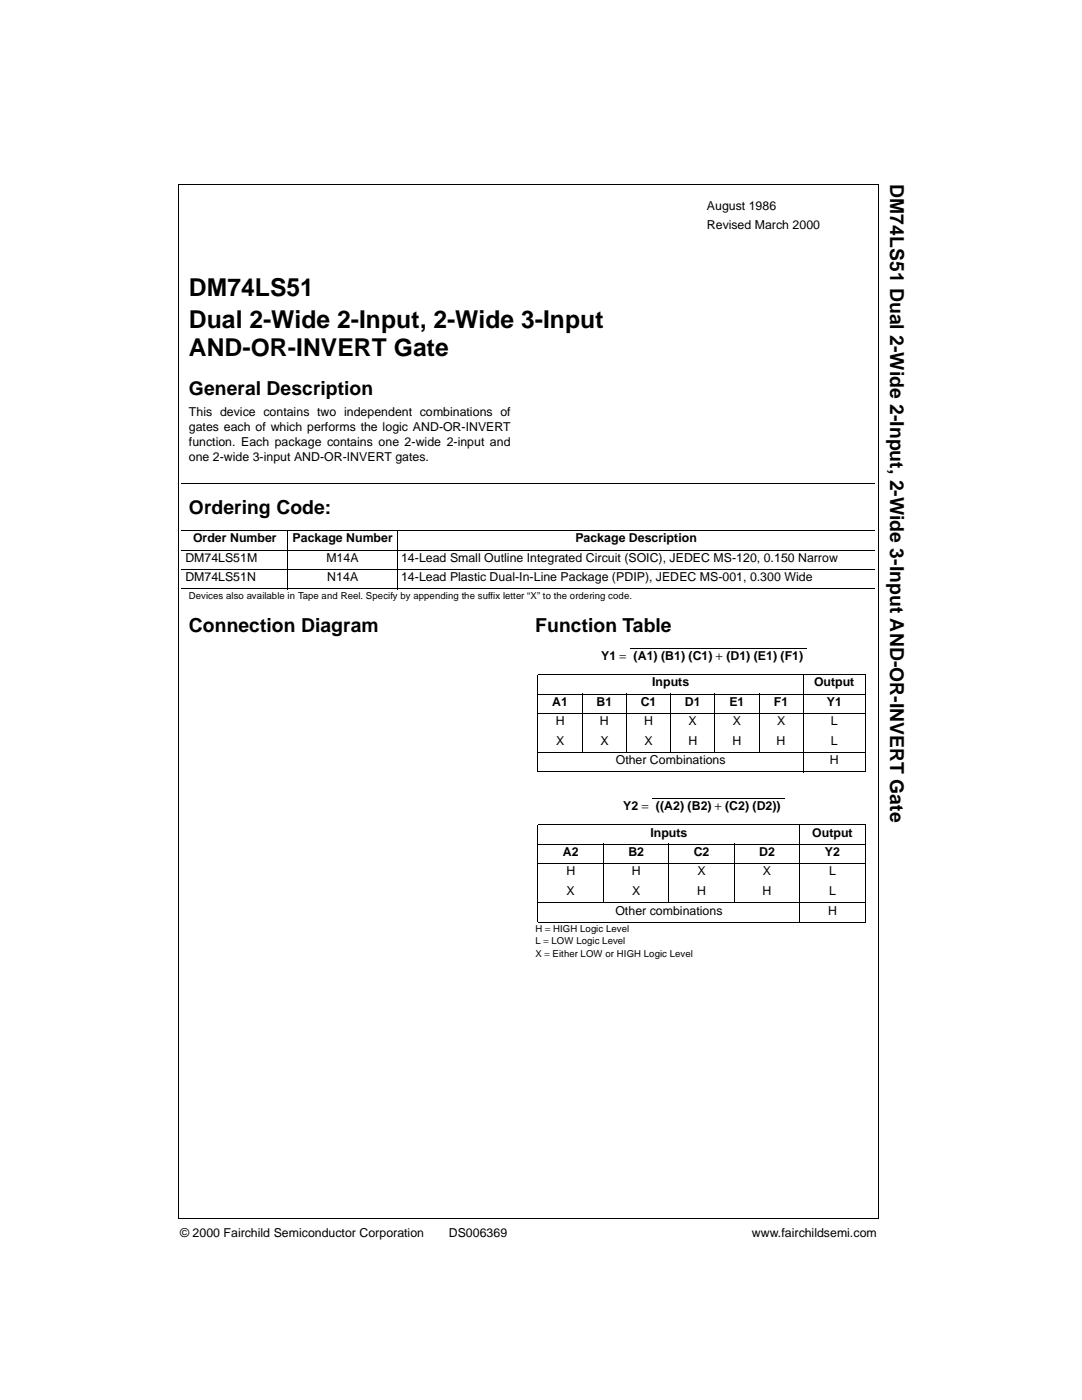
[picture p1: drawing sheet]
<svg xmlns="http://www.w3.org/2000/svg" width="216mm" height="279mm" viewBox="0 0 216 279" stroke-linecap="round" stroke-linejoin="round" font-family="sans-serif">
<defs><g id="words">
<g font-size="4.9">
<text x="37.7" y="59.1">DM74LS51</text>
<text x="37.7" y="65.4">Dual 2-Wide 2-Input, 2-Wide 3-Input</text>
<text x="37.7" y="71.1">AND-OR-INVERT Gate</text>
</g>
<g font-size="3.9">
<text x="177.6" y="36.8" transform="rotate(90 177.6 36.8)">DM74LS51 Dual 2-Wide 2-Input, 2-Wide 3-Input AND-OR-INVERT Gate</text>
<text x="37.7" y="78.8">General Description</text>
<text x="37.7" y="102.7">Ordering Code:</text>
<text x="37.7" y="126.1">Connection Diagram</text>
<text x="106.8" y="126.1">Function Table</text>
</g>
<g font-size="2.5">
<text x="141" y="41.9">August 1986</text>
<text x="141" y="45.6">Revised March 2000</text>
<text x="37.7" y="83">This device contains two independent combinations of</text>
<text x="37.7" y="86">gates each of which performs the logic AND-OR-INVERT</text>
<text x="37.7" y="89">function. Each package contains one 2-wide 2-input and</text>
<text x="37.7" y="92">one 2-wide 3-input AND-OR-INVERT gates.</text>
<text x="37" y="112.1">DM74LS51M</text>
<text x="38.5" y="108.3">Order Number</text>
<text x="58.4" y="108.3">Package Number</text>
<text x="65.1" y="112.1">M14A</text>
<text x="80.1" y="112.1">14-Lead Small Outline Integrated Circuit (SOIC), JEDEC MS-120, 0.150 Narrow</text>
<text x="114.8" y="108.3">Package Description</text>
<text x="37" y="116">DM74LS51N</text>
<text x="65.3" y="116">N14A</text>
<text x="80" y="116">14-Lead Plastic Dual-In-Line Package (PDIP), JEDEC MS-001, 0.300 Wide</text>
<text x="120" y="131.7">Y1 = (A1) (B1) (C1) + (D1) (E1) (F1)</text>
<text x="130.1" y="137">Inputs</text>
<text x="162.4" y="137">Output</text>
<text x="110.2" y="140.9">A1</text>
<text x="119" y="140.9">B1</text>
<text x="127.8" y="140.9">C1</text>
<text x="136.6" y="140.9">D1</text>
<text x="145.5" y="140.9">E1</text>
<text x="154.4" y="140.9">F1</text>
<text x="165" y="140.9">Y1</text>
<text x="110.9" y="144.7">H</text>
<text x="110.9" y="148.6">X</text>
<text x="119.7" y="144.7">H</text>
<text x="119.8" y="148.6">X</text>
<text x="128.5" y="144.7">H</text>
<text x="128.6" y="148.6">X</text>
<text x="137.4" y="148.6">H</text>
<text x="137.4" y="144.7">X</text>
<text x="146.2" y="148.6">H</text>
<text x="146.3" y="144.7">X</text>
<text x="155" y="148.6">H</text>
<text x="155.1" y="144.7">X</text>
<text x="165.8" y="144.7">L</text>
<text x="165.8" y="148.6">L</text>
<text x="122.9" y="152.5">Other Combinations</text>
<text x="165.6" y="152.5">H</text>
<text x="124.4" y="161.7">Y2 = ((A2) (B2) + (C2) (D2))</text>
<text x="129.8" y="167">Inputs</text>
<text x="162.1" y="167">Output</text>
<text x="112.3" y="170.9">A2</text>
<text x="125.4" y="170.9">B2</text>
<text x="138.4" y="170.9">C2</text>
<text x="151.5" y="170.9">D2</text>
<text x="164.6" y="170.9">Y2</text>
<text x="113" y="174.7">H</text>
<text x="113.1" y="178.6">X</text>
<text x="126.1" y="174.7">H</text>
<text x="126.1" y="178.6">X</text>
<text x="139.1" y="178.6">H</text>
<text x="139.2" y="174.7">X</text>
<text x="152.2" y="178.6">H</text>
<text x="152.2" y="174.7">X</text>
<text x="165.4" y="178.6">L</text>
<text x="165.4" y="174.7">L</text>
<text x="122.8" y="182.5">Other combinations</text>
<text x="165.2" y="182.5">H</text>
<text x="35.9" y="246.9">© 2000 Fairchild Semiconductor Corporation</text>
<text x="89.5" y="246.9">DS006369</text>
<text x="150" y="246.9">www.fairchildsemi.com</text>
</g>
<g font-size="1.9">
<text x="37.7" y="119.5">Devices also available in Tape and Reel. Specify by appending the suffix letter “X” to the ordering code.</text>
<text x="106.8" y="186">H = HIGH Logic Level</text>
<text x="106.8" y="188.5">L = LOW Logic Level</text>
<text x="106.8" y="191">X = Either LOW or HIGH Logic Level</text>
</g>
</g></defs>
<path d="M35.6 36.8h139.8M35.6 36.7v206.4M175.3 36.8v206.4M35.5 243.1h139.8" fill="none" stroke="#000" stroke-width=".2"/>
<g fill="#fff">
<path d="M37.7 38.9h33.5v10h-33.5z"/>
<path d="M36.3 96.5h138.2v.2h-138.2z"/>
</g>
<path d="M36.3 96.5h138.3M36.3 105.9h138.3M36.3 109.8h138.3M36.3 113.6h138.3M36.3 117.5h138.3M57.4 105.8v11.8M79.3 105.8v11.8" fill="none" stroke="#000" stroke-width=".2"/>
<path d="M38.8 130.4h64.1v49.3h-64.1z" fill="#fff"/>
<g fill="none" stroke="#000" stroke-width=".2">
<path d="M107.3 134.6h65.4M107.3 138.5h65.4M107.3 134.7v19.2M116.2 138.4v11.9M125 138.4v11.9M125.7 129.3h35.3M133.8 138.4v11.9M142.7 138.4v11.9M151.5 138.4v11.9M160.3 134.5v19.6M172.6 134.7v19.2M107.3 142.4h65.4"/>
<path d="M107.3 150.2h65.4M107.3 154.1h65.4M130.1 159.4h26.5M107.3 164.6h65.4M107.3 168.5h65.4M107.3 172.4h65.4M107.3 164.7v19.2M120.4 168.4v11.8M133.5 168.4v11.8M146.5 168.4v11.8M159.6 164.5v19.6M172.6 164.7v19.2"/>
<path d="M107.3 180.1h65.4M107.3 184h65.4"/>
</g>
<use href="#words"/>
</svg>
